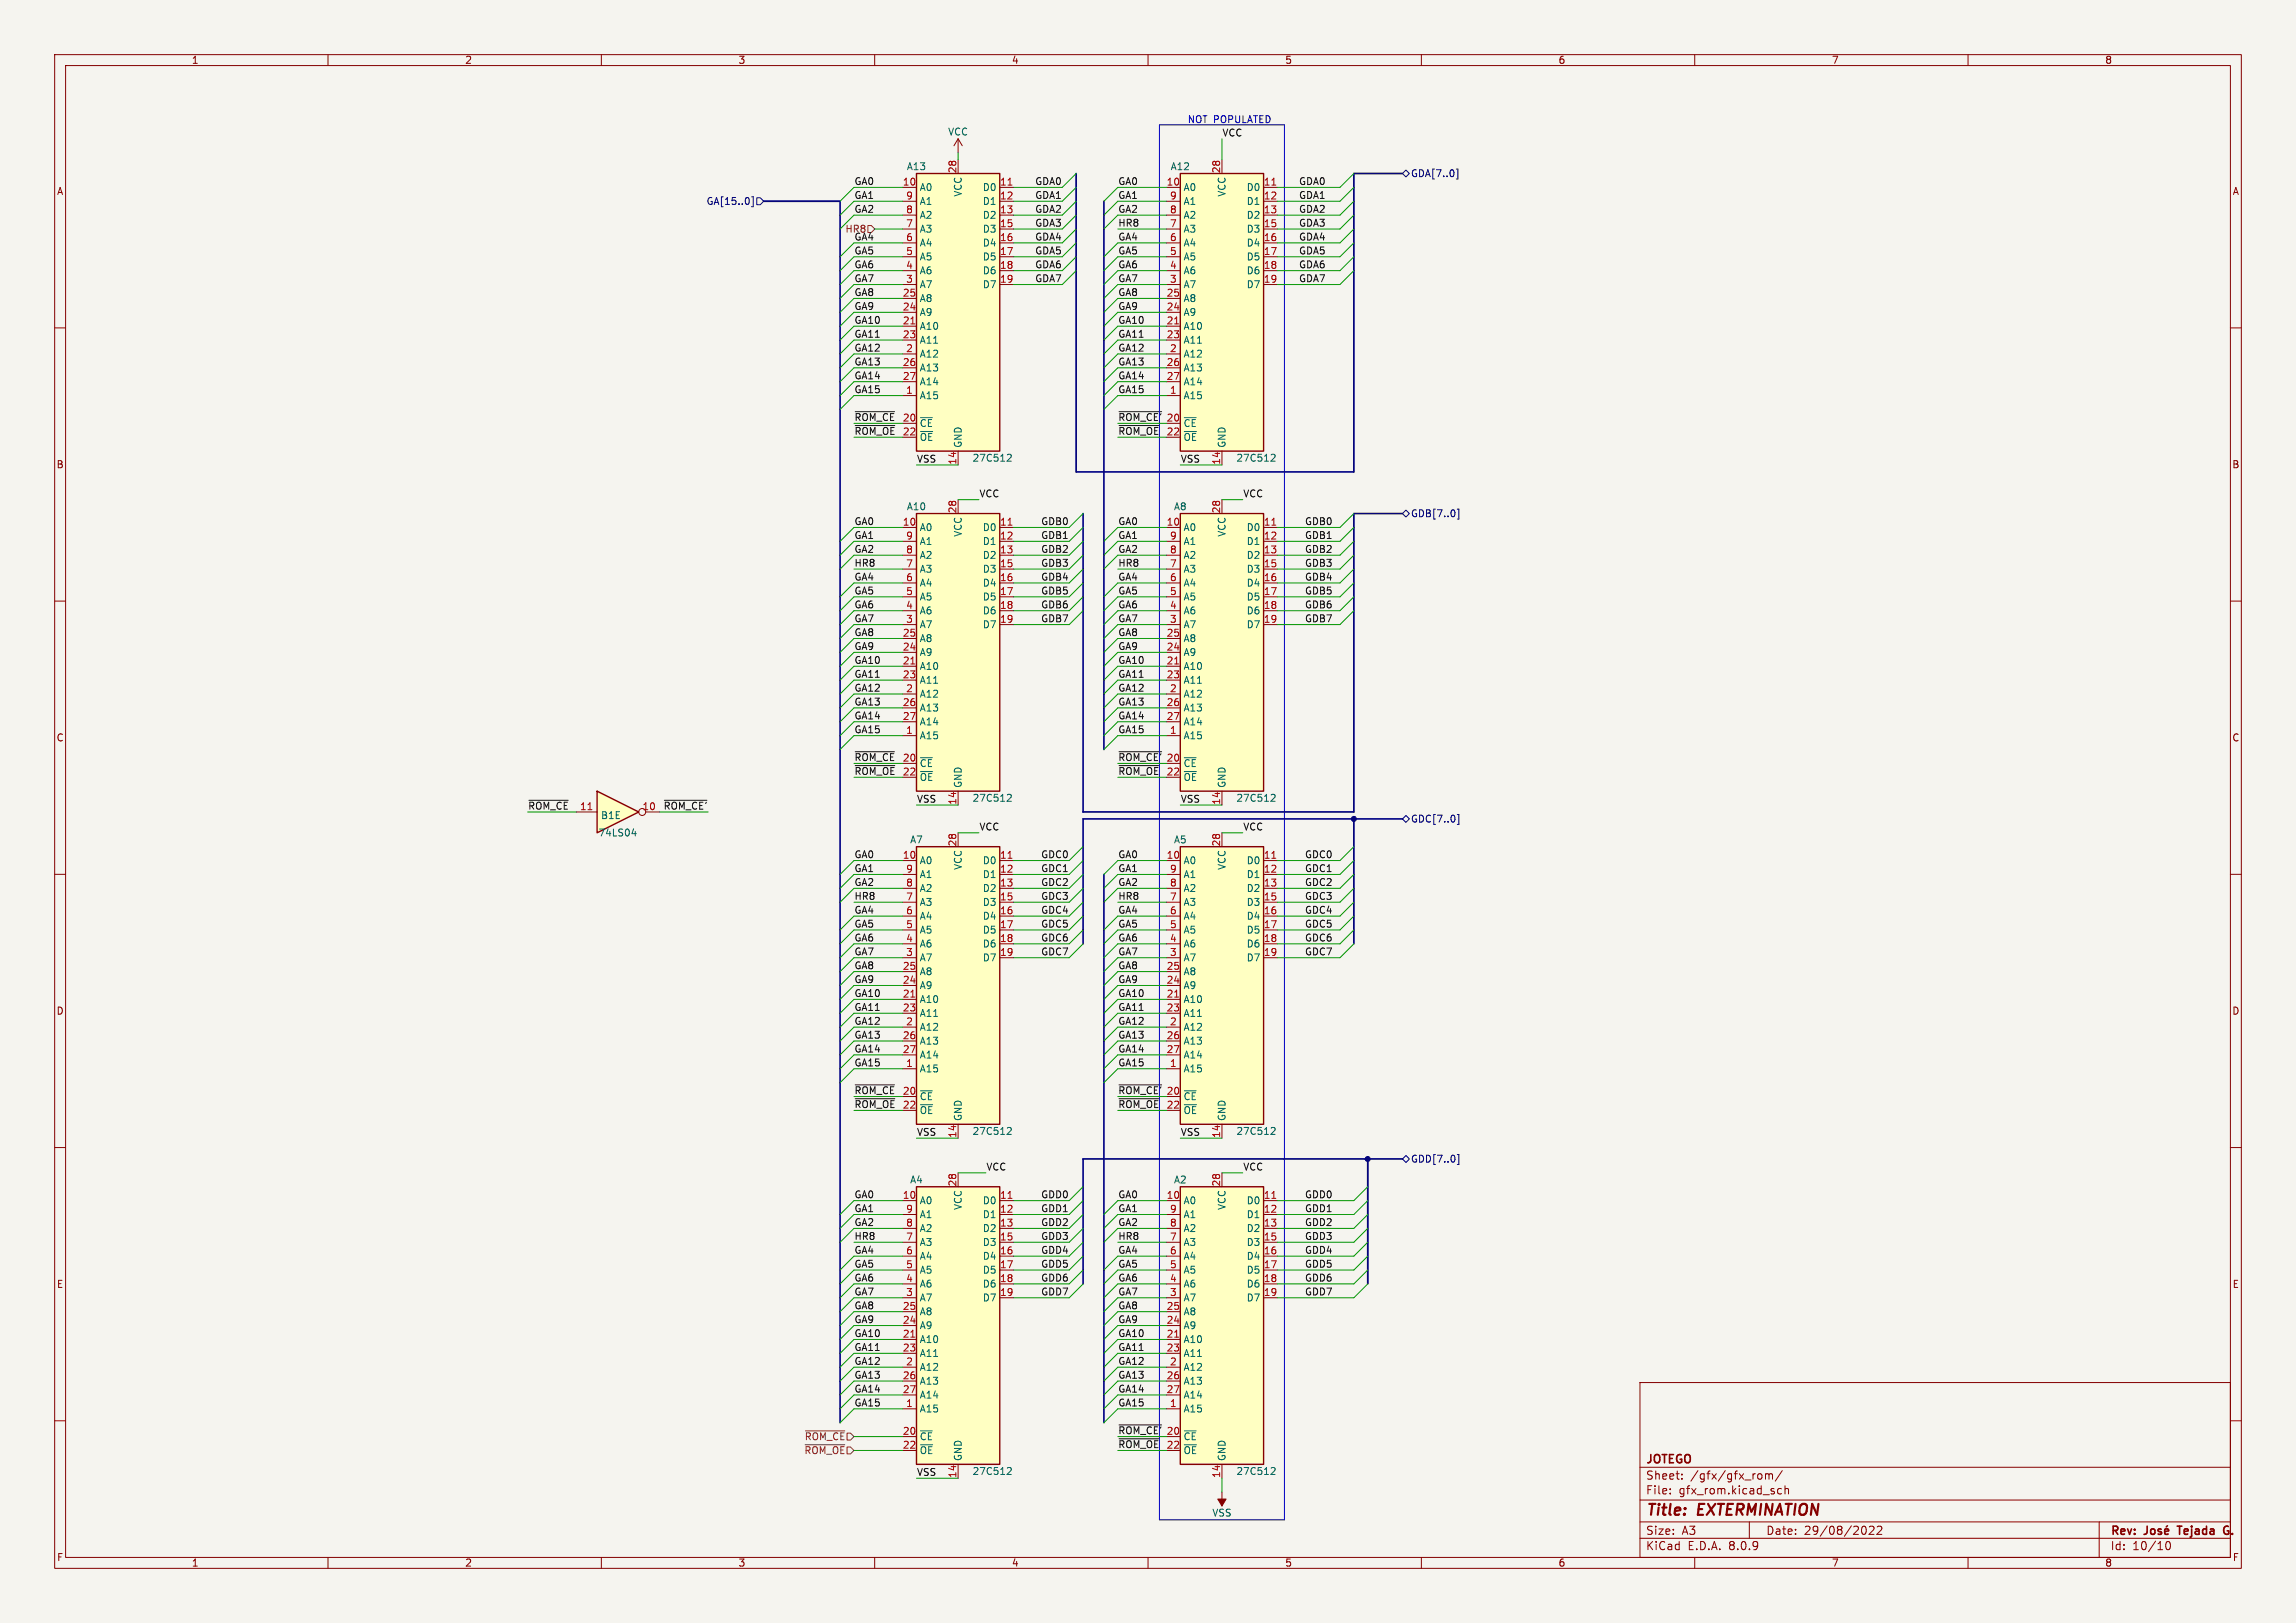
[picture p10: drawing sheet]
<svg xmlns="http://www.w3.org/2000/svg" width="420mm" height="297mm" viewBox="0 0 420 297" stroke-linecap="round" stroke-linejoin="round" font-family="sans-serif">
<defs><g id="words">
<g font-size="2.8" fill="#840000">
<text x="301" y="277.9">Title:</text>
<text x="310.6" y="277.9">EXTERMINATION</text>
</g>
<g font-size="2.1" fill="#840000">
<text x="301" y="268.2">JOTEGO</text>
<text x="301" y="273.7">File:</text>
<text x="301" y="271">Sheet:</text>
<text x="307.1" y="273.7">gfx_rom.kicad_sch</text>
<text x="309.2" y="271">/gfx/gfx_rom/</text>
<text x="301" y="281.1">Size:</text>
<text x="307.6" y="281.1">A3</text>
<text x="323" y="281.1">Date:</text>
<text x="330" y="281.1">29/08/2022</text>
<text x="386" y="281.3">Rev:</text>
<text x="399.1" y="281.3">Tejada</text>
<text x="408.1" y="281.3">G.</text>
<text x="301" y="283.9">KiCad</text>
<text x="308.7" y="283.9">E.D.A.</text>
<text x="316.3" y="283.9">8.0.9</text>
<text x="386" y="283.9">Id:</text>
<text x="390.1" y="283.9">10/10</text>
</g>
<g font-size="1.8" fill="#840000">
<text x="35" y="11.9">1</text>
<text x="85" y="11.9">2</text>
<text x="135" y="11.9">3</text>
<text x="185" y="11.9">4</text>
<text x="235" y="11.9">5</text>
<text x="285" y="11.9">6</text>
<text x="335" y="11.9">7</text>
<text x="385" y="11.9">8</text>
<text x="10.3" y="35.9">A</text>
<text x="408.3" y="35.9">A</text>
<text x="10.3" y="85.9">B</text>
<text x="408.2" y="85.9">B</text>
<text x="10.3" y="135.9">C</text>
<text x="408.2" y="135.9">C</text>
<text x="10.3" y="185.9">D</text>
<text x="408.2" y="185.9">D</text>
<text x="10.3" y="235.9">E</text>
<text x="408.3" y="235.9">E</text>
<text x="10.3" y="285.9">F</text>
<text x="35" y="286.9">1</text>
<text x="85" y="286.9">2</text>
<text x="135" y="286.9">3</text>
<text x="185" y="286.9">4</text>
<text x="235" y="286.9">5</text>
<text x="285" y="286.9">6</text>
<text x="335" y="286.9">7</text>
<text x="385" y="286.9">8</text>
<text x="408.3" y="285.9">F</text>
</g>
<text font-size="1.8" fill="#0000c2" x="217.2" y="22.6">NOT POPULATED</text>
<g font-size="1.8" fill="#006464">
<text x="173.3" y="25">VCC</text>
<text x="165.8" y="31.3">A13</text>
<text x="168.1" y="35.2">A0</text>
<text x="179.7" y="35.2">D0</text>
<text x="214" y="31.3">A12</text>
<text x="216.4" y="35.2">A0</text>
<text x="227.9" y="35.2">D0</text>
<text x="168.1" y="40.2">A2</text>
<text x="168.1" y="37.7">A1</text>
<text x="176.1" y="36.1" transform="rotate(-90 176.1 36.1)">VCC</text>
<text x="179.7" y="37.7">D1</text>
<text x="179.7" y="40.2">D2</text>
<text x="216.4" y="40.2">A2</text>
<text x="216.4" y="37.7">A1</text>
<text x="224.4" y="36.1" transform="rotate(-90 224.4 36.1)">VCC</text>
<text x="227.9" y="37.7">D1</text>
<text x="227.9" y="40.2">D2</text>
<text x="168.1" y="47.9">A5</text>
<text x="168.1" y="45.3">A4</text>
<text x="168.1" y="42.8">A3</text>
<text x="179.7" y="42.8">D3</text>
<text x="179.7" y="45.3">D4</text>
<text x="179.7" y="47.9">D5</text>
<text x="216.4" y="47.9">A5</text>
<text x="216.4" y="45.3">A4</text>
<text x="216.4" y="42.8">A3</text>
<text x="227.9" y="42.8">D3</text>
<text x="227.9" y="45.3">D4</text>
<text x="227.9" y="47.9">D5</text>
<text x="168.1" y="52.9">A7</text>
<text x="168.1" y="50.4">A6</text>
<text x="179.7" y="50.4">D6</text>
<text x="179.7" y="52.9">D7</text>
<text x="216.4" y="52.9">A7</text>
<text x="216.4" y="50.4">A6</text>
<text x="227.9" y="50.4">D6</text>
<text x="227.9" y="52.9">D7</text>
<text x="168.1" y="58">A9</text>
<text x="168.1" y="55.5">A8</text>
<text x="216.4" y="58">A9</text>
<text x="216.4" y="55.5">A8</text>
<text x="168.1" y="65.6">A12</text>
<text x="168.1" y="60.6">A10</text>
<text x="168.1" y="63.1">A11</text>
<text x="216.4" y="65.6">A12</text>
<text x="216.4" y="60.6">A10</text>
<text x="216.4" y="63.1">A11</text>
<text x="168.1" y="68.2">A13</text>
<text x="168.1" y="70.7">A14</text>
<text x="216.4" y="68.2">A13</text>
<text x="216.4" y="70.7">A14</text>
<text x="168.1" y="73.3">A15</text>
<text x="216.4" y="73.3">A15</text>
<text x="168.1" y="78.3">~{CE}</text>
<text x="168.1" y="80.9">~{OE}</text>
<text x="176.1" y="82" transform="rotate(-90 176.1 82)">GND</text>
<text x="216.4" y="78.3">~{CE}</text>
<text x="216.4" y="80.9">~{OE}</text>
<text x="224.4" y="82" transform="rotate(-90 224.4 82)">GND</text>
<text x="177.8" y="84.7">27C512</text>
<text x="226.1" y="84.7">27C512</text>
<text x="165.8" y="93.6">A10</text>
<text x="214.6" y="93.6">A8</text>
<text x="168.1" y="97.4">A0</text>
<text x="168.1" y="99.9">A1</text>
<text x="176.1" y="98.3" transform="rotate(-90 176.1 98.3)">VCC</text>
<text x="179.7" y="97.4">D0</text>
<text x="179.7" y="99.9">D1</text>
<text x="216.4" y="97.4">A0</text>
<text x="216.4" y="99.9">A1</text>
<text x="224.4" y="98.3" transform="rotate(-90 224.4 98.3)">VCC</text>
<text x="227.9" y="97.4">D0</text>
<text x="227.9" y="99.9">D1</text>
<text x="168.1" y="107.5">A4</text>
<text x="168.1" y="105">A3</text>
<text x="168.1" y="102.5">A2</text>
<text x="179.7" y="102.5">D2</text>
<text x="179.7" y="105">D3</text>
<text x="179.7" y="107.5">D4</text>
<text x="216.4" y="107.5">A4</text>
<text x="216.4" y="105">A3</text>
<text x="216.4" y="102.5">A2</text>
<text x="227.9" y="102.5">D2</text>
<text x="227.9" y="105">D3</text>
<text x="227.9" y="107.5">D4</text>
<text x="168.1" y="112.6">A6</text>
<text x="168.1" y="110.1">A5</text>
<text x="179.7" y="110.1">D5</text>
<text x="179.7" y="112.6">D6</text>
<text x="216.4" y="112.6">A6</text>
<text x="216.4" y="110.1">A5</text>
<text x="227.9" y="110.1">D5</text>
<text x="227.9" y="112.6">D6</text>
<text x="168.1" y="117.7">A8</text>
<text x="168.1" y="115.2">A7</text>
<text x="179.7" y="115.2">D7</text>
<text x="216.4" y="117.7">A8</text>
<text x="216.4" y="115.2">A7</text>
<text x="227.9" y="115.2">D7</text>
<text x="168.1" y="122.8">A10</text>
<text x="168.1" y="125.3">A11</text>
<text x="168.1" y="120.2">A9</text>
<text x="216.4" y="122.8">A10</text>
<text x="216.4" y="125.3">A11</text>
<text x="216.4" y="120.2">A9</text>
<text x="168.1" y="127.9">A12</text>
<text x="168.1" y="130.4">A13</text>
<text x="216.4" y="127.9">A12</text>
<text x="216.4" y="130.4">A13</text>
<text x="168.1" y="135.5">A15</text>
<text x="168.1" y="132.9">A14</text>
<text x="216.4" y="135.5">A15</text>
<text x="216.4" y="132.9">A14</text>
<text x="168.1" y="140.6">~{CE}</text>
<text x="168.1" y="143.1">~{OE}</text>
<text x="216.4" y="140.6">~{CE}</text>
<text x="216.4" y="143.1">~{OE}</text>
<text x="176.1" y="144.3" transform="rotate(-90 176.1 144.3)">GND</text>
<text x="177.8" y="146.9">27C512</text>
<text x="224.4" y="144.3" transform="rotate(-90 224.4 144.3)">GND</text>
<text x="226.1" y="146.9">27C512</text>
<text x="109.4" y="153.3">74LS04</text>
<text x="109.8" y="150.1">B1E</text>
<text x="166.4" y="154.5">A7</text>
<text x="214.6" y="154.5">A5</text>
<text x="168.1" y="158.3">A0</text>
<text x="168.1" y="160.9">A1</text>
<text x="176.1" y="159.3" transform="rotate(-90 176.1 159.3)">VCC</text>
<text x="179.7" y="158.3">D0</text>
<text x="179.7" y="160.9">D1</text>
<text x="216.4" y="158.3">A0</text>
<text x="216.4" y="160.9">A1</text>
<text x="224.4" y="159.3" transform="rotate(-90 224.4 159.3)">VCC</text>
<text x="227.9" y="158.3">D0</text>
<text x="227.9" y="160.9">D1</text>
<text x="168.1" y="166">A3</text>
<text x="168.1" y="163.4">A2</text>
<text x="179.7" y="163.4">D2</text>
<text x="179.7" y="166">D3</text>
<text x="216.4" y="166">A3</text>
<text x="216.4" y="163.4">A2</text>
<text x="227.9" y="163.4">D2</text>
<text x="227.9" y="166">D3</text>
<text x="168.1" y="173.6">A6</text>
<text x="168.1" y="171">A5</text>
<text x="168.1" y="168.5">A4</text>
<text x="179.7" y="168.5">D4</text>
<text x="179.7" y="171">D5</text>
<text x="179.7" y="173.6">D6</text>
<text x="216.4" y="173.6">A6</text>
<text x="216.4" y="171">A5</text>
<text x="216.4" y="168.5">A4</text>
<text x="227.9" y="168.5">D4</text>
<text x="227.9" y="171">D5</text>
<text x="227.9" y="173.6">D6</text>
<text x="168.1" y="178.7">A8</text>
<text x="168.1" y="176.1">A7</text>
<text x="179.7" y="176.1">D7</text>
<text x="216.4" y="178.7">A8</text>
<text x="216.4" y="176.1">A7</text>
<text x="227.9" y="176.1">D7</text>
<text x="168.1" y="183.7">A10</text>
<text x="168.1" y="181.2">A9</text>
<text x="216.4" y="183.7">A10</text>
<text x="216.4" y="181.2">A9</text>
<text x="168.1" y="188.8">A12</text>
<text x="168.1" y="186.3">A11</text>
<text x="168.1" y="191.4">A13</text>
<text x="216.4" y="188.8">A12</text>
<text x="216.4" y="186.3">A11</text>
<text x="216.4" y="191.4">A13</text>
<text x="168.1" y="196.4">A15</text>
<text x="168.1" y="193.9">A14</text>
<text x="216.4" y="196.4">A15</text>
<text x="216.4" y="193.9">A14</text>
<text x="168.1" y="201.5">~{CE}</text>
<text x="216.4" y="201.5">~{CE}</text>
<text x="168.1" y="204.1">~{OE}</text>
<text x="176.1" y="205.2" transform="rotate(-90 176.1 205.2)">GND</text>
<text x="177.8" y="207.9">27C512</text>
<text x="216.4" y="204.1">~{OE}</text>
<text x="224.4" y="205.2" transform="rotate(-90 224.4 205.2)">GND</text>
<text x="226.1" y="207.9">27C512</text>
<text x="166.4" y="216.8">A4</text>
<text x="168.1" y="220.6">A0</text>
<text x="176.1" y="221.5" transform="rotate(-90 176.1 221.5)">VCC</text>
<text x="179.7" y="220.6">D0</text>
<text x="214.6" y="216.8">A2</text>
<text x="216.4" y="220.6">A0</text>
<text x="224.4" y="221.5" transform="rotate(-90 224.4 221.5)">VCC</text>
<text x="227.9" y="220.6">D0</text>
<text x="168.1" y="225.7">A2</text>
<text x="168.1" y="223.1">A1</text>
<text x="179.7" y="223.1">D1</text>
<text x="179.7" y="225.7">D2</text>
<text x="216.4" y="225.7">A2</text>
<text x="216.4" y="223.1">A1</text>
<text x="227.9" y="223.1">D1</text>
<text x="227.9" y="225.7">D2</text>
<text x="168.1" y="233.3">A5</text>
<text x="168.1" y="230.7">A4</text>
<text x="168.1" y="228.2">A3</text>
<text x="179.7" y="228.2">D3</text>
<text x="179.7" y="230.7">D4</text>
<text x="179.7" y="233.3">D5</text>
<text x="216.4" y="233.3">A5</text>
<text x="216.4" y="230.7">A4</text>
<text x="216.4" y="228.2">A3</text>
<text x="227.9" y="228.2">D3</text>
<text x="227.9" y="230.7">D4</text>
<text x="227.9" y="233.3">D5</text>
<text x="168.1" y="238.4">A7</text>
<text x="168.1" y="235.8">A6</text>
<text x="179.7" y="235.8">D6</text>
<text x="179.7" y="238.4">D7</text>
<text x="216.4" y="238.4">A7</text>
<text x="216.4" y="235.8">A6</text>
<text x="227.9" y="235.8">D6</text>
<text x="227.9" y="238.4">D7</text>
<text x="168.1" y="246">A10</text>
<text x="168.1" y="243.4">A9</text>
<text x="168.1" y="240.9">A8</text>
<text x="216.4" y="246">A10</text>
<text x="216.4" y="243.4">A9</text>
<text x="216.4" y="240.9">A8</text>
<text x="168.1" y="251.1">A12</text>
<text x="168.1" y="248.5">A11</text>
<text x="216.4" y="251.1">A12</text>
<text x="216.4" y="248.5">A11</text>
<text x="168.1" y="253.6">A13</text>
<text x="168.1" y="256.1">A14</text>
<text x="216.4" y="253.6">A13</text>
<text x="216.4" y="256.1">A14</text>
<text x="168.1" y="258.7">A15</text>
<text x="168.1" y="263.8">~{CE}</text>
<text x="216.4" y="258.7">A15</text>
<text x="216.4" y="263.8">~{CE}</text>
<text x="168.1" y="266.3">~{OE}</text>
<text x="176.1" y="267.5" transform="rotate(-90 176.1 267.5)">GND</text>
<text x="216.4" y="266.3">~{OE}</text>
<text x="224.4" y="267.5" transform="rotate(-90 224.4 267.5)">GND</text>
<text x="177.8" y="270.1">27C512</text>
<text x="226.1" y="270.1">27C512</text>
<text x="221.7" y="277.7">VSS</text>
</g>
<g font-size="1.8" fill="#0f0f0f">
<text x="223.5" y="25.1">VCC</text>
<text x="156.2" y="33.9">GA0</text>
<text x="189.3" y="33.9">GDA0</text>
<text x="204.5" y="33.9">GA0</text>
<text x="237.5" y="33.9">GDA0</text>
<text x="156.2" y="36.5">GA1</text>
<text x="156.2" y="39">GA2</text>
<text x="189.3" y="36.5">GDA1</text>
<text x="189.3" y="39">GDA2</text>
<text x="189.3" y="41.6">GDA3</text>
<text x="204.5" y="41.6">HR8</text>
<text x="204.5" y="36.5">GA1</text>
<text x="204.5" y="39">GA2</text>
<text x="237.5" y="36.5">GDA1</text>
<text x="237.5" y="41.6">GDA3</text>
<text x="237.5" y="39">GDA2</text>
<text x="154.5" y="42.8">HR8</text>
<text x="156.2" y="44.1">GA4</text>
<text x="156.2" y="46.6">GA5</text>
<text x="189.3" y="46.6">GDA5</text>
<text x="189.3" y="44.1">GDA4</text>
<text x="204.5" y="44.1">GA4</text>
<text x="204.5" y="46.6">GA5</text>
<text x="237.5" y="46.6">GDA5</text>
<text x="237.5" y="44.1">GDA4</text>
<text x="156.2" y="49.2">GA6</text>
<text x="156.2" y="51.7">GA7</text>
<text x="189.3" y="51.7">GDA7</text>
<text x="189.3" y="49.2">GDA6</text>
<text x="204.5" y="49.2">GA6</text>
<text x="204.5" y="51.7">GA7</text>
<text x="237.5" y="51.7">GDA7</text>
<text x="237.5" y="49.2">GDA6</text>
<text x="156.2" y="56.8">GA9</text>
<text x="156.2" y="54.3">GA8</text>
<text x="156.2" y="59.3">GA10</text>
<text x="204.5" y="54.3">GA8</text>
<text x="204.5" y="59.3">GA10</text>
<text x="204.5" y="56.8">GA9</text>
<text x="156.2" y="61.9">GA11</text>
<text x="156.2" y="64.4">GA12</text>
<text x="204.5" y="64.4">GA12</text>
<text x="204.5" y="61.9">GA11</text>
<text x="156.2" y="67">GA13</text>
<text x="156.2" y="69.5">GA14</text>
<text x="204.5" y="67">GA13</text>
<text x="204.5" y="69.5">GA14</text>
<text x="156.2" y="77.1">~{ROM_CE}</text>
<text x="156.2" y="72">GA15</text>
<text x="204.5" y="77.1">~{ROM_CE'}</text>
<text x="204.5" y="72">GA15</text>
<text x="156.2" y="79.7">~{ROM_OE}</text>
<text x="204.5" y="79.7">~{ROM_OE}</text>
<text x="167.6" y="84.7">VSS</text>
<text x="215.9" y="84.7">VSS</text>
<text x="179.1" y="91.1">VCC</text>
<text x="227.3" y="91.1">VCC</text>
<text x="156.2" y="101.3">GA2</text>
<text x="156.2" y="98.7">GA1</text>
<text x="156.2" y="96.2">GA0</text>
<text x="190.4" y="98.7">GDB1</text>
<text x="190.4" y="96.2">GDB0</text>
<text x="190.4" y="101.3">GDB2</text>
<text x="204.5" y="96.2">GA0</text>
<text x="204.5" y="101.3">GA2</text>
<text x="204.5" y="98.7">GA1</text>
<text x="238.6" y="96.2">GDB0</text>
<text x="238.6" y="98.7">GDB1</text>
<text x="238.6" y="101.3">GDB2</text>
<text x="156.2" y="106.3">GA4</text>
<text x="156.2" y="103.8">HR8</text>
<text x="190.4" y="103.8">GDB3</text>
<text x="190.4" y="106.3">GDB4</text>
<text x="204.5" y="106.3">GA4</text>
<text x="204.5" y="103.8">HR8</text>
<text x="238.6" y="106.3">GDB4</text>
<text x="238.6" y="103.8">GDB3</text>
<text x="156.2" y="114">GA7</text>
<text x="156.2" y="111.4">GA6</text>
<text x="156.2" y="108.9">GA5</text>
<text x="190.4" y="111.4">GDB6</text>
<text x="190.4" y="114">GDB7</text>
<text x="190.4" y="108.9">GDB5</text>
<text x="204.5" y="114">GA7</text>
<text x="204.5" y="111.4">GA6</text>
<text x="204.5" y="108.9">GA5</text>
<text x="238.6" y="114">GDB7</text>
<text x="238.6" y="111.4">GDB6</text>
<text x="238.6" y="108.9">GDB5</text>
<text x="156.2" y="116.5">GA8</text>
<text x="156.2" y="119">GA9</text>
<text x="204.5" y="116.5">GA8</text>
<text x="204.5" y="119">GA9</text>
<text x="156.2" y="121.6">GA10</text>
<text x="156.2" y="124.1">GA11</text>
<text x="204.5" y="121.6">GA10</text>
<text x="204.5" y="124.1">GA11</text>
<text x="156.2" y="129.2">GA13</text>
<text x="156.2" y="126.7">GA12</text>
<text x="156.2" y="131.7">GA14</text>
<text x="204.5" y="126.7">GA12</text>
<text x="204.5" y="129.2">GA13</text>
<text x="204.5" y="131.7">GA14</text>
<text x="156.2" y="134.3">GA15</text>
<text x="204.5" y="134.3">GA15</text>
<text x="156.2" y="141.9">~{ROM_OE}</text>
<text x="156.2" y="139.4">~{ROM_CE}</text>
<text x="204.5" y="141.9">~{ROM_OE}</text>
<text x="204.5" y="139.4">~{ROM_CE'}</text>
<text x="96.5" y="148.2">~{ROM_CE}11</text>
<text x="121.3" y="148.2">~{ROM_CE'}</text>
<text x="167.6" y="147">VSS</text>
<text x="215.9" y="147">VSS</text>
<text x="179.1" y="152.1">VCC</text>
<text x="227.3" y="152.1">VCC</text>
<text x="156.2" y="157.1">GA0</text>
<text x="156.2" y="159.7">GA1</text>
<text x="190.4" y="159.7">GDC1</text>
<text x="190.4" y="157.1">GDC0</text>
<text x="204.5" y="159.7">GA1</text>
<text x="204.5" y="157.1">GA0</text>
<text x="238.6" y="159.7">GDC1</text>
<text x="238.6" y="157.1">GDC0</text>
<text x="156.2" y="162.2">GA2</text>
<text x="156.2" y="164.8">HR8</text>
<text x="156.2" y="167.3">GA4</text>
<text x="190.4" y="162.2">GDC2</text>
<text x="190.4" y="164.8">GDC3</text>
<text x="190.4" y="167.3">GDC4</text>
<text x="204.5" y="162.2">GA2</text>
<text x="204.5" y="167.3">GA4</text>
<text x="204.5" y="164.8">HR8</text>
<text x="238.6" y="162.2">GDC2</text>
<text x="238.6" y="164.8">GDC3</text>
<text x="238.6" y="167.3">GDC4</text>
<text x="156.2" y="172.4">GA6</text>
<text x="156.2" y="169.8">GA5</text>
<text x="190.4" y="169.8">GDC5</text>
<text x="190.4" y="172.4">GDC6</text>
<text x="204.5" y="172.4">GA6</text>
<text x="204.5" y="169.8">GA5</text>
<text x="238.6" y="172.4">GDC6</text>
<text x="238.6" y="169.8">GDC5</text>
<text x="156.2" y="180">GA9</text>
<text x="156.2" y="174.9">GA7</text>
<text x="156.2" y="177.5">GA8</text>
<text x="190.4" y="174.9">GDC7</text>
<text x="204.5" y="177.5">GA8</text>
<text x="204.5" y="180">GA9</text>
<text x="204.5" y="174.9">GA7</text>
<text x="238.6" y="174.9">GDC7</text>
<text x="156.2" y="182.5">GA10</text>
<text x="156.2" y="185.1">GA11</text>
<text x="204.5" y="185.1">GA11</text>
<text x="204.5" y="182.5">GA10</text>
<text x="156.2" y="187.6">GA12</text>
<text x="156.2" y="190.2">GA13</text>
<text x="204.5" y="187.6">GA12</text>
<text x="204.5" y="190.2">GA13</text>
<text x="156.2" y="195.2">GA15</text>
<text x="156.2" y="192.7">GA14</text>
<text x="204.5" y="195.2">GA15</text>
<text x="204.5" y="192.7">GA14</text>
<text x="156.2" y="202.9">~{ROM_OE}</text>
<text x="156.2" y="200.3">~{ROM_CE}</text>
<text x="204.5" y="202.9">~{ROM_OE}</text>
<text x="204.5" y="200.3">~{ROM_CE'}</text>
<text x="167.6" y="207.9">VSS</text>
<text x="215.9" y="207.9">VSS</text>
<text x="180.3" y="214.3">VCC</text>
<text x="227.3" y="214.3">VCC</text>
<text x="156.2" y="221.9">GA1</text>
<text x="156.2" y="219.4">GA0</text>
<text x="190.4" y="221.9">GDD1</text>
<text x="190.4" y="219.4">GDD0</text>
<text x="204.5" y="219.4">GA0</text>
<text x="204.5" y="221.9">GA1</text>
<text x="238.6" y="219.4">GDD0</text>
<text x="238.6" y="221.9">GDD1</text>
<text x="156.2" y="227">HR8</text>
<text x="156.2" y="224.4">GA2</text>
<text x="190.4" y="227">GDD3</text>
<text x="190.4" y="224.4">GDD2</text>
<text x="204.5" y="227">HR8</text>
<text x="204.5" y="224.4">GA2</text>
<text x="238.6" y="224.4">GDD2</text>
<text x="238.6" y="227">GDD3</text>
<text x="156.2" y="229.5">GA4</text>
<text x="156.2" y="232.1">GA5</text>
<text x="190.4" y="232.1">GDD5</text>
<text x="190.4" y="229.5">GDD4</text>
<text x="204.5" y="232.1">GA5</text>
<text x="204.5" y="229.5">GA4</text>
<text x="238.6" y="232.1">GDD5</text>
<text x="238.6" y="229.5">GDD4</text>
<text x="156.2" y="234.6">GA6</text>
<text x="156.2" y="237.1">GA7</text>
<text x="156.2" y="239.7">GA8</text>
<text x="190.4" y="234.6">GDD6</text>
<text x="190.4" y="237.1">GDD7</text>
<text x="204.5" y="237.1">GA7</text>
<text x="204.5" y="239.7">GA8</text>
<text x="204.5" y="234.6">GA6</text>
<text x="238.6" y="237.1">GDD7</text>
<text x="238.6" y="234.6">GDD6</text>
<text x="156.2" y="244.8">GA10</text>
<text x="156.2" y="242.2">GA9</text>
<text x="204.5" y="244.8">GA10</text>
<text x="204.5" y="242.2">GA9</text>
<text x="156.2" y="249.8">GA12</text>
<text x="156.2" y="247.3">GA11</text>
<text x="204.5" y="247.3">GA11</text>
<text x="204.5" y="249.8">GA12</text>
<text x="156.2" y="257.5">GA15</text>
<text x="156.2" y="254.9">GA14</text>
<text x="156.2" y="252.4">GA13</text>
<text x="204.5" y="252.4">GA13</text>
<text x="204.5" y="257.5">GA15</text>
<text x="204.5" y="254.9">GA14</text>
<text x="204.5" y="262.5">~{ROM_CE'}</text>
<text x="204.5" y="265.1">~{ROM_OE}</text>
<text x="167.6" y="270.2">VSS</text>
</g>
<g font-size="1.8" fill="#a90000">
<text x="165.1" y="34">10</text>
<text x="175" y="31.8" transform="rotate(-90 175 31.8)">28</text>
<text x="182.8" y="34">11</text>
<text x="213.3" y="34">10</text>
<text x="223.3" y="31.8" transform="rotate(-90 223.3 31.8)">28</text>
<text x="231.1" y="34">11</text>
<text x="165.7" y="41.7">7</text>
<text x="165.7" y="39.1">8</text>
<text x="165.7" y="36.6">9</text>
<text x="182.8" y="36.6">12</text>
<text x="182.8" y="39.1">13</text>
<text x="182.8" y="41.7">15</text>
<text x="213.9" y="41.7">7</text>
<text x="213.9" y="39.1">8</text>
<text x="213.9" y="36.6">9</text>
<text x="231.1" y="36.6">12</text>
<text x="231.1" y="39.1">13</text>
<text x="231.1" y="41.7">15</text>
<text x="165.7" y="46.7">5</text>
<text x="165.7" y="44.2">6</text>
<text x="182.8" y="44.2">16</text>
<text x="182.8" y="46.7">17</text>
<text x="213.9" y="46.7">5</text>
<text x="213.9" y="44.2">6</text>
<text x="231.1" y="44.2">16</text>
<text x="231.1" y="46.7">17</text>
<text x="165.7" y="51.8">3</text>
<text x="165.7" y="49.3">4</text>
<text x="182.8" y="49.3">18</text>
<text x="182.8" y="51.8">19</text>
<text x="213.9" y="51.8">3</text>
<text x="213.9" y="49.3">4</text>
<text x="231.1" y="49.3">18</text>
<text x="231.1" y="51.8">19</text>
<text x="165.1" y="59.4">21</text>
<text x="165.1" y="56.9">24</text>
<text x="165.1" y="54.4">25</text>
<text x="213.3" y="59.4">21</text>
<text x="213.3" y="56.9">24</text>
<text x="213.3" y="54.4">25</text>
<text x="165.1" y="62">23</text>
<text x="165.7" y="64.5">2</text>
<text x="213.3" y="62">23</text>
<text x="213.9" y="64.5">2</text>
<text x="165.1" y="67.1">26</text>
<text x="165.1" y="69.6">27</text>
<text x="213.3" y="67.1">26</text>
<text x="213.3" y="69.6">27</text>
<text x="165.1" y="77.2">20</text>
<text x="165.7" y="72.1">1</text>
<text x="213.3" y="77.2">20</text>
<text x="213.9" y="72.1">1</text>
<text x="165.1" y="79.8">22</text>
<text x="213.3" y="79.8">22</text>
<text x="175" y="85.1" transform="rotate(-90 175 85.1)">14</text>
<text x="223.3" y="85.1" transform="rotate(-90 223.3 85.1)">14</text>
<text x="175" y="94" transform="rotate(-90 175 94)">28</text>
<text x="223.3" y="94" transform="rotate(-90 223.3 94)">28</text>
<text x="165.1" y="96.3">10</text>
<text x="165.7" y="101.3">8</text>
<text x="165.7" y="98.8">9</text>
<text x="182.8" y="96.3">11</text>
<text x="182.8" y="98.8">12</text>
<text x="182.8" y="101.3">13</text>
<text x="213.3" y="96.3">10</text>
<text x="213.9" y="101.3">8</text>
<text x="213.9" y="98.8">9</text>
<text x="231.1" y="96.3">11</text>
<text x="231.1" y="98.8">12</text>
<text x="231.1" y="101.3">13</text>
<text x="165.7" y="106.4">6</text>
<text x="165.7" y="103.9">7</text>
<text x="182.8" y="103.9">15</text>
<text x="182.8" y="106.4">16</text>
<text x="213.9" y="106.4">6</text>
<text x="213.9" y="103.9">7</text>
<text x="231.1" y="103.9">15</text>
<text x="231.1" y="106.4">16</text>
<text x="165.7" y="111.5">4</text>
<text x="165.7" y="109">5</text>
<text x="182.8" y="109">17</text>
<text x="182.8" y="111.5">18</text>
<text x="213.9" y="111.5">4</text>
<text x="213.9" y="109">5</text>
<text x="231.1" y="109">17</text>
<text x="231.1" y="111.5">18</text>
<text x="165.1" y="119.1">24</text>
<text x="165.1" y="116.6">25</text>
<text x="165.7" y="114">3</text>
<text x="182.8" y="114">19</text>
<text x="213.3" y="119.1">24</text>
<text x="213.3" y="116.6">25</text>
<text x="213.9" y="114">3</text>
<text x="231.1" y="114">19</text>
<text x="165.1" y="121.7">21</text>
<text x="165.1" y="124.2">23</text>
<text x="213.3" y="121.7">21</text>
<text x="213.3" y="124.2">23</text>
<text x="165.1" y="129.3">26</text>
<text x="165.1" y="131.8">27</text>
<text x="165.7" y="126.7">2</text>
<text x="213.3" y="129.3">26</text>
<text x="213.3" y="131.8">27</text>
<text x="213.9" y="126.7">2</text>
<text x="165.7" y="134.4">1</text>
<text x="213.9" y="134.4">1</text>
<text x="165.1" y="139.4">20</text>
<text x="165.1" y="142">22</text>
<text x="213.3" y="139.4">20</text>
<text x="213.3" y="142">22</text>
<text x="117.4" y="148.3">10</text>
<text x="175" y="147.4" transform="rotate(-90 175 147.4)">14</text>
<text x="223.3" y="147.4" transform="rotate(-90 223.3 147.4)">14</text>
<text x="175" y="155" transform="rotate(-90 175 155)">28</text>
<text x="223.3" y="155" transform="rotate(-90 223.3 155)">28</text>
<text x="165.1" y="157.2">10</text>
<text x="165.7" y="159.8">9</text>
<text x="182.8" y="157.2">11</text>
<text x="182.8" y="159.8">12</text>
<text x="213.3" y="157.2">10</text>
<text x="213.9" y="159.8">9</text>
<text x="231.1" y="157.2">11</text>
<text x="231.1" y="159.8">12</text>
<text x="165.7" y="167.4">6</text>
<text x="165.7" y="164.8">7</text>
<text x="165.7" y="162.3">8</text>
<text x="182.8" y="162.3">13</text>
<text x="182.8" y="164.8">15</text>
<text x="182.8" y="167.4">16</text>
<text x="213.9" y="167.4">6</text>
<text x="213.9" y="164.8">7</text>
<text x="213.9" y="162.3">8</text>
<text x="231.1" y="162.3">13</text>
<text x="231.1" y="164.8">15</text>
<text x="231.1" y="167.4">16</text>
<text x="165.7" y="172.5">4</text>
<text x="165.7" y="169.9">5</text>
<text x="182.8" y="169.9">17</text>
<text x="182.8" y="172.5">18</text>
<text x="213.9" y="172.5">4</text>
<text x="213.9" y="169.9">5</text>
<text x="231.1" y="169.9">17</text>
<text x="231.1" y="172.5">18</text>
<text x="165.1" y="177.5">25</text>
<text x="165.7" y="175">3</text>
<text x="182.8" y="175">19</text>
<text x="213.3" y="177.5">25</text>
<text x="213.9" y="175">3</text>
<text x="231.1" y="175">19</text>
<text x="165.1" y="182.6">21</text>
<text x="165.1" y="185.2">23</text>
<text x="165.1" y="180.1">24</text>
<text x="213.3" y="182.6">21</text>
<text x="213.3" y="185.2">23</text>
<text x="213.3" y="180.1">24</text>
<text x="165.1" y="190.2">26</text>
<text x="165.7" y="187.7">2</text>
<text x="213.3" y="190.2">26</text>
<text x="213.9" y="187.7">2</text>
<text x="165.1" y="192.8">27</text>
<text x="165.7" y="195.3">1</text>
<text x="213.3" y="192.8">27</text>
<text x="213.9" y="195.3">1</text>
<text x="165.1" y="200.4">20</text>
<text x="165.1" y="202.9">22</text>
<text x="213.3" y="200.4">20</text>
<text x="213.3" y="202.9">22</text>
<text x="175" y="208.3" transform="rotate(-90 175 208.3)">14</text>
<text x="223.3" y="208.3" transform="rotate(-90 223.3 208.3)">14</text>
<text x="165.1" y="219.5">10</text>
<text x="165.7" y="222">9</text>
<text x="175" y="217.2" transform="rotate(-90 175 217.2)">28</text>
<text x="182.8" y="219.5">11</text>
<text x="182.8" y="222">12</text>
<text x="213.3" y="219.5">10</text>
<text x="213.9" y="222">9</text>
<text x="223.3" y="217.2" transform="rotate(-90 223.3 217.2)">28</text>
<text x="231.1" y="219.5">11</text>
<text x="231.1" y="222">12</text>
<text x="165.7" y="227.1">7</text>
<text x="165.7" y="224.5">8</text>
<text x="182.8" y="224.5">13</text>
<text x="182.8" y="227.1">15</text>
<text x="213.9" y="227.1">7</text>
<text x="213.9" y="224.5">8</text>
<text x="231.1" y="224.5">13</text>
<text x="231.1" y="227.1">15</text>
<text x="165.7" y="232.2">5</text>
<text x="165.7" y="229.6">6</text>
<text x="182.8" y="229.6">16</text>
<text x="182.8" y="232.2">17</text>
<text x="213.9" y="232.2">5</text>
<text x="213.9" y="229.6">6</text>
<text x="231.1" y="229.6">16</text>
<text x="231.1" y="232.2">17</text>
<text x="165.1" y="239.8">25</text>
<text x="165.7" y="237.2">3</text>
<text x="165.7" y="234.7">4</text>
<text x="182.8" y="234.7">18</text>
<text x="182.8" y="237.2">19</text>
<text x="213.3" y="239.8">25</text>
<text x="213.9" y="237.2">3</text>
<text x="213.9" y="234.7">4</text>
<text x="231.1" y="234.7">18</text>
<text x="231.1" y="237.2">19</text>
<text x="165.1" y="244.9">21</text>
<text x="165.1" y="242.3">24</text>
<text x="213.3" y="244.9">21</text>
<text x="213.3" y="242.3">24</text>
<text x="165.1" y="247.4">23</text>
<text x="165.7" y="249.9">2</text>
<text x="213.3" y="247.4">23</text>
<text x="213.9" y="249.9">2</text>
<text x="165.1" y="252.5">26</text>
<text x="165.1" y="255">27</text>
<text x="165.7" y="257.6">1</text>
<text x="213.3" y="252.5">26</text>
<text x="213.3" y="255">27</text>
<text x="213.9" y="257.6">1</text>
<text x="165.1" y="262.6">20</text>
<text x="213.3" y="262.6">20</text>
<text x="165.1" y="265.2">22</text>
<text x="213.3" y="265.2">22</text>
<text x="175" y="270.6" transform="rotate(-90 175 270.6)">14</text>
<text x="223.3" y="270.6" transform="rotate(-90 223.3 270.6)">14</text>
</g>
<g font-size="1.8" fill="#000084">
<text x="258" y="32.6">GDA[7..0]</text>
<text x="129.1" y="37.7">GA[15..0]</text>
<text x="258" y="94.8">GDB[7..0]</text>
<text x="258" y="150.7">GDC[7..0]</text>
<text x="258" y="213">GDD[7..0]</text>
</g>
<g font-size="1.8" fill="#725600">
<text x="147.1" y="263.8">~{ROM_CE}</text>
<text x="147" y="266.3">~{ROM_OE}</text>
</g>
</g></defs>
<path d="M0 0h420v297h-420z" fill="#f5f4ef" stroke="#f5f4ef" stroke-width=".18"/>
<g fill="none" stroke="#840000" stroke-width=".18">
<path d="M10 10h400v277h-400zM12 12h396v273h-396zM60 10v2M110 10v2M160 10v2M210 10v2M260 10v2M310 10v2M360 10v2M10 60h2M408 60h2M10 110h2"/>
<path d="M408 110h2M10 160h2M408 160h2M10 210h2M408 210h2M300 253h108v32h-108zM10 260h2M300 278.5h108M300 274.5h108M300 268.5h108M305.5 273.2v.2M305.5 272.5v.1"/>
<path d="M307.7 270.5v.2M307.7 269.8v.1M320 278.5v3M322 269.7l.3 .3v.4l-.3 .3M322.9 269.8l.5-.1 .2 .2M322.9 269.7v1M323.6 269.9l.2-.2 .4 .1v.9M323.6 269.9v.8M325.9 272.5l-.5-.1-.2 .3v.4l.1 .2h.6M326 269.1l-1.3 1.9M326.5 272.5l.2-.1 .4 .1 .1 .9M326.5 271.9v1.5"/>
<path d="M341 279.3a.94 .94 0 0 1 0 1.5M341.9 279.4l.6-.1 .2 .1 .1 .3-.9 1.1h.9M343.4 279.4l.5-.1 .3 .1v.3l-.9 1.1h.9M384 278.5v6.5M408 260h2M60 285v2M110 285v2M160 285v2M210 285v2M260 285v2M300 281.5h108M310 285v2"/>
<path d="M360 285v2M396.3 282.2l.2-.1a.8 .8 0 0 1 .5 .7 .8 .8 0 0 1-.5 .8l-.2-.2-.1-.4z"/>
</g>
<path d="M392.8 279.3v1.1a.48 .48 0 0 1-.6 .4M393.5 279.9l.4-.1 .3 .3v.4l-.3 .3-.4-.1-.1-.2v-.4zM395.3 279.9l-.3-.1-.2 .2v.2l.5 .2v.3h-.5M396.5 279.2l-.2 .2M398.3 279.3h.8M407.5 279.3a.75 .75 0 0 0-.7 .7 .75 .75 0 0 0 .6 .8l.2-.1M396 280.3l.7-.2-.1-.2-.4-.1-.2 .2v.7h.6M407.4 280.1h.3" fill="none" stroke="#840000" stroke-width=".3"/>
<path d="M167.6 94h15.3v50.8h-15.3z" fill="#ffffc2"/>
<path d="M167.6 94h15.3v50.8h-15.3z" fill="none" stroke="#840000" stroke-width=".25"/>
<g fill="none" stroke="#840000" stroke-width=".18">
<path d="M175.3 25.4v2.5M175.3 25.4l-.8 1.3M175.3 25.4l.7 1.3M165.1 96.5h2.5M165.1 99.1h2.5M175.3 91.4v2.6M182.9 96.5h2.5M182.9 99.1h2.5M165.1 101.6h2.5M165.1 104.1h2.5M165.1 106.7h2.5M165.1 109.2h2.5"/>
<path d="M165.1 111.8h2.5M165.1 114.3h2.5M165.1 119.4h2.5M165.1 116.8h2.5M182.9 101.6h2.5M182.9 104.1h2.5M182.9 106.7h2.5M182.9 109.2h2.5M182.9 111.8h2.5M182.9 114.3h2.5M165.1 134.6h2.5M165.1 127h2.5"/>
<path d="M165.1 139.7h2.5M165.1 121.9h2.5M165.1 124.5h2.5M165.1 129.5h2.5M165.1 132.1h2.5M165.1 142.2h2.5M175.3 144.8v2.5"/>
</g>
<path d="M184.4 96.1h.7M166.6 121.5h.7" fill="none" stroke="#a90000" stroke-width=".18"/>
<path d="M184.4 145.4h.5l.1 .3-.8 .9h.8" fill="none" stroke="#006464" stroke-width=".18"/>
<path d="M215.9 31.8h15.2v50.8h-15.2z" fill="#ffffc2"/>
<path d="M215.9 31.8h15.2v50.8h-15.2z" fill="none" stroke="#840000" stroke-width=".25"/>
<g fill="none" stroke="#840000" stroke-width=".18">
<path d="M213.4 34.3h2.5M213.4 36.8h2.5M213.4 39.4h2.5M223.5 29.2v2.6M231.1 34.3h2.6M231.1 36.8h2.6M231.1 39.4h2.6M213.4 41.9h2.5M213.4 44.5h2.5M213.4 47h2.5M213.4 49.5h2.5M213.4 52.1h2.5"/>
<path d="M213.4 59.7h2.5M213.4 57.2h2.5M213.4 54.6h2.5M231.1 41.9h2.6M231.1 44.5h2.6M231.1 47h2.6M231.1 49.5h2.6M231.1 52.1h2.6M213.4 72.4h2.5M213.4 64.8h2.5M213.4 77.5h2.5M213.4 62.2h2.5"/>
<path d="M213.4 67.3h2.5M213.4 69.9h2.5M213.4 80h2.5M223.5 82.6v2.5M223.5 273v2.6"/>
</g>
<path d="M232.7 33.9h.7M214.9 59.3h.7" fill="none" stroke="#a90000" stroke-width=".18"/>
<path d="M232.7 83.1l.4 .1 .1 .3-.7 .9h.7" fill="none" stroke="#006464" stroke-width=".18"/>
<path d="M222.8 274.3h1.5l-.8 1.3z" fill="#840000" stroke="#840000" stroke-width=".18"/>
<path d="M167.6 31.8h15.3v50.8h-15.3z" fill="#ffffc2"/>
<path d="M167.6 31.8h15.3v50.8h-15.3z" fill="none" stroke="#840000" stroke-width=".25"/>
<g fill="none" stroke="#840000" stroke-width=".18">
<path d="M165.1 34.3h2.5M165.1 36.8h2.5M165.1 39.4h2.5M175.3 29.2v2.6M182.9 34.3h2.5M182.9 36.8h2.5M182.9 39.4h2.5M165.1 41.9h2.5M165.1 44.5h2.5M165.1 47h2.5M165.1 49.5h2.5M165.1 52.1h2.5"/>
<path d="M165.1 59.7h2.5M165.1 57.2h2.5M165.1 54.6h2.5M182.9 41.9h2.5M182.9 44.5h2.5M182.9 47h2.5M182.9 49.5h2.5M182.9 52.1h2.5M165.1 72.4h2.5M165.1 64.8h2.5M165.1 77.5h2.5M165.1 62.2h2.5"/>
<path d="M165.1 67.3h2.5M165.1 69.9h2.5M165.1 80h2.5M175.3 82.6v2.5"/>
</g>
<path d="M184.4 33.9h.7M166.6 59.3h.7" fill="none" stroke="#a90000" stroke-width=".18"/>
<path d="M184.4 83.1l.5 .1 .1 .3-.8 .9h.8" fill="none" stroke="#006464" stroke-width=".18"/>
<path d="M215.9 94h15.2v50.8h-15.2z" fill="#ffffc2"/>
<path d="M215.9 94h15.2v50.8h-15.2z" fill="none" stroke="#840000" stroke-width=".25"/>
<g fill="none" stroke="#840000" stroke-width=".18">
<path d="M213.4 96.5h2.5M213.4 99.1h2.5M223.5 91.4v2.6M231.1 96.5h2.6M231.1 99.1h2.6M213.4 101.6h2.5M213.4 104.1h2.5M213.4 106.7h2.5M213.4 109.2h2.5M213.4 111.8h2.5M213.4 114.3h2.5M213.4 119.4h2.5"/>
<path d="M213.4 116.8h2.5M231.1 101.6h2.6M231.1 104.1h2.6M231.1 106.7h2.6M231.1 109.2h2.6M231.1 111.8h2.6M231.1 114.3h2.6M213.4 134.6h2.5M213.4 127h2.5M213.4 139.7h2.5M213.4 121.9h2.5M213.4 124.5h2.5"/>
<path d="M213.4 129.5h2.5M213.4 132.1h2.5M213.4 142.2h2.5M223.5 144.8v2.5"/>
</g>
<path d="M232.7 96.1h.7M214.9 121.5h.7" fill="none" stroke="#a90000" stroke-width=".18"/>
<path d="M232.7 145.4h.4l.1 .3-.7 .9h.7" fill="none" stroke="#006464" stroke-width=".18"/>
<path d="M215.9 154.9h15.2v50.8h-15.2z" fill="#ffffc2"/>
<path d="M215.9 154.9h15.2v50.8h-15.2z" fill="none" stroke="#840000" stroke-width=".25"/>
<g fill="none" stroke="#840000" stroke-width=".18">
<path d="M213.4 157.5h2.5M223.5 152.4v2.5M231.1 157.5h2.6M213.4 160h2.5M213.4 162.6h2.5M213.4 165.1h2.5M213.4 167.6h2.5M213.4 170.2h2.5M213.4 172.7h2.5M213.4 175.3h2.5M213.4 177.8h2.5M231.1 160h2.6"/>
<path d="M231.1 162.6h2.6M231.1 165.1h2.6M231.1 167.6h2.6M231.1 170.2h2.6M231.1 172.7h2.6M231.1 175.3h2.6M213.4 195.6h2.5M213.4 188h2.5M213.4 182.9h2.5M213.4 185.4h2.5M213.4 180.3h2.5M213.4 190.5h2.5"/>
<path d="M213.4 193h2.5M213.4 200.7h2.5M213.4 203.2h2.5M223.5 205.7v2.6"/>
</g>
<path d="M232.7 157.1h.7M214.9 182.5h.7" fill="none" stroke="#a90000" stroke-width=".18"/>
<path d="M232.7 206.3l.4 .1 .1 .3-.7 .9h.7" fill="none" stroke="#006464" stroke-width=".18"/>
<path d="M215.9 217.2h15.2v50.8h-15.2z" fill="#ffffc2"/>
<path d="M215.9 217.2h15.2v50.8h-15.2z" fill="none" stroke="#840000" stroke-width=".25"/>
<g fill="none" stroke="#840000" stroke-width=".18">
<path d="M213.4 219.7h2.5M223.5 214.6v2.6M231.1 219.7h2.6M213.4 222.2h2.5M213.4 224.8h2.5M213.4 227.3h2.5M213.4 229.9h2.5M213.4 232.4h2.5M213.4 234.9h2.5M213.4 237.5h2.5M231.1 222.2h2.6M231.1 224.8h2.6"/>
<path d="M231.1 227.3h2.6M231.1 229.9h2.6M231.1 232.4h2.6M231.1 234.9h2.6M231.1 237.5h2.6M213.4 257.8h2.5M213.4 250.2h2.5M213.4 245.1h2.5M213.4 247.6h2.5M213.4 242.6h2.5M213.4 240h2.5M213.4 252.7h2.5"/>
<path d="M213.4 255.3h2.5M213.4 262.9h2.5M213.4 265.4h2.5M223.5 268v2.5"/>
</g>
<path d="M232.7 219.3h.7M214.9 244.7h.7" fill="none" stroke="#a90000" stroke-width=".18"/>
<path d="M232.7 268.5l.4 .1 .1 .3-.7 .9h.7" fill="none" stroke="#006464" stroke-width=".18"/>
<path d="M167.6 217.2h15.3v50.8h-15.3z" fill="#ffffc2"/>
<path d="M167.6 217.2h15.3v50.8h-15.3z" fill="none" stroke="#840000" stroke-width=".25"/>
<g fill="none" stroke="#840000" stroke-width=".18">
<path d="M165.1 219.7h2.5M175.3 214.6v2.6M182.9 219.7h2.5M165.1 222.2h2.5M165.1 224.8h2.5M165.1 227.3h2.5M165.1 229.9h2.5M165.1 232.4h2.5M165.1 234.9h2.5M165.1 237.5h2.5M182.9 222.2h2.5M182.9 224.8h2.5"/>
<path d="M182.9 227.3h2.5M182.9 229.9h2.5M182.9 232.4h2.5M182.9 234.9h2.5M182.9 237.5h2.5M165.1 257.8h2.5M165.1 250.2h2.5M165.1 245.1h2.5M165.1 247.6h2.5M165.1 242.6h2.5M165.1 240h2.5M165.1 252.7h2.5"/>
<path d="M165.1 255.3h2.5M165.1 262.9h2.5M165.1 265.4h2.5M175.3 268v2.5"/>
</g>
<path d="M184.4 219.3h.7M166.6 244.7h.7" fill="none" stroke="#a90000" stroke-width=".18"/>
<path d="M184.4 268.5l.5 .1 .1 .3-.8 .9h.8" fill="none" stroke="#006464" stroke-width=".18"/>
<path d="M167.6 154.9h15.3v50.8h-15.3z" fill="#ffffc2"/>
<path d="M167.6 154.9h15.3v50.8h-15.3z" fill="none" stroke="#840000" stroke-width=".25"/>
<g fill="none" stroke="#840000" stroke-width=".18">
<path d="M165.1 157.5h2.5M175.3 152.4v2.5M182.9 157.5h2.5M165.1 160h2.5M165.1 162.6h2.5M165.1 165.1h2.5M165.1 167.6h2.5M165.1 170.2h2.5M165.1 172.7h2.5M165.1 175.3h2.5M165.1 177.8h2.5M182.9 160h2.5"/>
<path d="M182.9 162.6h2.5M182.9 165.1h2.5M182.9 167.6h2.5M182.9 170.2h2.5M182.9 172.7h2.5M182.9 175.3h2.5M165.1 195.6h2.5M165.1 188h2.5M165.1 182.9h2.5M165.1 185.4h2.5M165.1 180.3h2.5M165.1 190.5h2.5"/>
<path d="M165.1 193h2.5M165.1 200.7h2.5M165.1 203.2h2.5M175.3 205.7v2.6"/>
</g>
<path d="M184.4 157.1h.7M166.6 182.5h.7" fill="none" stroke="#a90000" stroke-width=".18"/>
<path d="M184.4 206.3l.5 .1 .1 .3-.8 .9h.8" fill="none" stroke="#006464" stroke-width=".18"/>
<path d="M109.2 144.8l7.6 3.8-7.6 3.8z" fill="#ffffc2"/>
<path d="M109.2 144.8l7.6 3.8-7.6 3.8z" fill="none" stroke="#840000" stroke-width=".25"/>
<g fill="none" stroke="#840000" stroke-width=".18">
<path d="M105.4 148.6h3.8M118.1 148.6h2.5"/>
<circle cx="117.5" cy="148.6" r=".63"/>
</g>
<path d="M107.6 148.2h.7" fill="none" stroke="#a90000" stroke-width=".18"/>
<path d="M115.6 152.6h.8M116.2 152.1v.9" fill="none" stroke="#006464" stroke-width=".18"/>
<path d="M137.5 36h.3v1.8h-.3M138.4 36.2h.7l.6 .6-.6 .7h-.7zM256.5 31.8l.7-.7 .6 .7-.6 .6zM266.4 30.9h.3v1.9h-.3M256.5 94l.7-.7 .6 .7-.6 .6zM266.6 93.2h.3v1.8h-.3M256.5 149.9l.7-.7 .6 .7-.6 .6zM266.6 149h.3v1.9h-.3M257.2 211.5l.6 .6-.6 .6-.7-.6zM266.6 211.3h.3v1.8h-.3" fill="none" stroke="#000084" stroke-width=".18"/>
<path d="M158.7 41.3h.7l.6 .6-.6 .6h-.7zM147.3 264.4h7.2M147.3 261.8h7.2" fill="none" stroke="#725600" stroke-width=".18"/>
<g fill="none" stroke="#0f0f0f" stroke-width=".18">
<path d="M156.4 77.9h7.3M156.4 75.3h7.2M204.7 77.9h7.2M204.7 75.3h7.8M156.4 137.6h7.2M204.7 137.6h7.8M96.7 146.5h7.2M121.5 146.5h7.8M156.4 140.1h7.3M204.7 140.1h7.2M156.4 198.5h7.2M204.7 198.5h7.8"/>
<path d="M156.4 201.1h7.3M204.7 201.1h7.2M204.7 263.3h7.2M204.7 260.8h7.8"/>
</g>
<path d="M212.1 22.9h22.8v255.2h-22.8z" fill="none" stroke="#0000c2" stroke-width=".18"/>
<path d="M139.7 36.8h14v223.5M196.8 31.8v54.6h50.8v-54.6h8.9M201.9 36.8v100.4M198.1 94v54.6h49.5v-54.6h8.9M247.6 149.9v22.8M256.5 149.9h-58.4v22.8M201.9 160v100.3M250.2 212.1v22.8M256.5 212.1h-58.4v22.8" fill="none" stroke="#000084" stroke-width=".3"/>
<g fill="none" stroke="#009600" stroke-width=".18">
<path d="M165.1 34.3h-8.9l-2.5 2.5M165.1 39.4h-8.9l-2.5 2.5M165.1 36.8h-8.9l-2.5 2.6M175.3 27.9v1.3M196.8 39.4l-2.5 2.5h-8.9M196.8 31.8l-2.5 2.5h-8.9M196.8 36.8l-2.5 2.6h-8.9M196.8 34.3l-2.5 2.5h-8.9M213.4 34.3h-8.9l-2.6 2.5M213.4 39.4h-8.9l-2.6 2.5M213.4 36.8h-8.9l-2.6 2.6M223.5 25.4v3.8"/>
<path d="M247.6 39.4l-2.5 2.5h-11.4M247.6 31.8l-2.5 2.5h-11.4M247.6 36.8l-2.5 2.6h-11.4M247.6 34.3l-2.5 2.5h-11.4M160 41.9h5.1M165.1 47h-8.9l-2.5 2.5M165.1 44.5h-8.9l-2.5 2.5M165.1 52.1h-8.9l-2.5 2.5M165.1 49.5h-8.9l-2.5 2.6M165.1 59.7h-8.9l-2.5 2.5M165.1 57.2h-8.9l-2.5 2.5M165.1 54.6h-8.9l-2.5 2.6"/>
<path d="M196.8 44.5l-2.5 2.5h-8.9M196.8 41.9l-2.5 2.6h-8.9M196.8 49.5l-2.5 2.6h-8.9M196.8 47l-2.5 2.5h-8.9M204.5 41.9h8.9M213.4 47h-8.9l-2.6 2.5M213.4 44.5h-8.9l-2.6 2.5M213.4 52.1h-8.9l-2.6 2.5M213.4 49.5h-8.9l-2.6 2.6M213.4 59.7h-8.9l-2.6 2.5M213.4 57.2h-8.9l-2.6 2.5M213.4 54.6h-8.9l-2.6 2.6"/>
<path d="M247.6 44.5l-2.5 2.5h-11.4M247.6 41.9l-2.5 2.6h-11.4M247.6 49.5l-2.5 2.6h-11.4M247.6 47l-2.5 2.5h-11.4M156.2 77.5h8.9M165.1 62.2h-8.9l-2.5 2.6M165.1 72.4h-8.9l-2.5 2.5M165.1 67.3h-8.9l-2.5 2.6M165.1 64.8h-8.9l-2.5 2.5M165.1 69.9h-8.9l-2.5 2.5M204.5 77.5h8.9M213.4 62.2h-8.9l-2.6 2.6"/>
<path d="M213.4 72.4h-8.9l-2.6 2.5M213.4 67.3h-8.9l-2.6 2.6M213.4 64.8h-8.9l-2.6 2.5M213.4 69.9h-8.9l-2.6 2.5M156.2 80h8.9M165.1 96.5h-8.9l-2.5 2.6M165.1 99.1h-8.9l-2.5 2.5M167.6 85.1h7.7M175.3 91.4h3.8M198.1 99.1l-2.5 2.5h-10.2M198.1 94l-2.5 2.5h-10.2M198.1 96.5l-2.5 2.6h-10.2"/>
<path d="M204.5 80h8.9M213.4 96.5h-8.9l-2.6 2.6M213.4 99.1h-8.9l-2.6 2.5M215.9 85.1h7.6M223.5 91.4h3.8M247.6 99.1l-2.5 2.5h-11.4M247.6 94l-2.5 2.5h-11.4M247.6 96.5l-2.5 2.6h-11.4M156.2 104.1h8.9M165.1 119.4h-8.9l-2.5 2.5M165.1 116.8h-8.9l-2.5 2.6M165.1 101.6h-8.9l-2.5 2.5"/>
<path d="M165.1 109.2h-8.9l-2.5 2.6M165.1 114.3h-8.9l-2.5 2.5M165.1 106.7h-8.9l-2.5 2.5M165.1 111.8h-8.9l-2.5 2.5M198.1 106.7l-2.5 2.5h-10.2M198.1 111.8l-2.5 2.5h-10.2M198.1 104.1l-2.5 2.6h-10.2M198.1 109.2l-2.5 2.6h-10.2M198.1 101.6l-2.5 2.5h-10.2M204.5 104.1h8.9M213.4 119.4h-8.9l-2.6 2.5M213.4 116.8h-8.9l-2.6 2.6"/>
<path d="M213.4 101.6h-8.9l-2.6 2.5M213.4 109.2h-8.9l-2.6 2.6M213.4 114.3h-8.9l-2.6 2.5M213.4 106.7h-8.9l-2.6 2.5M213.4 111.8h-8.9l-2.6 2.5M247.6 106.7l-2.5 2.5h-11.4M247.6 111.8l-2.5 2.5h-11.4M247.6 104.1l-2.5 2.6h-11.4M247.6 109.2l-2.5 2.6h-11.4M247.6 101.6l-2.5 2.5h-11.4M156.2 139.7h8.9M165.1 129.5h-8.9l-2.5 2.6"/>
<path d="M165.1 127h-8.9l-2.5 2.5M165.1 134.6h-8.9l-2.5 2.6M165.1 121.9h-8.9l-2.5 2.6M165.1 132.1h-8.9l-2.5 2.5M165.1 124.5h-8.9l-2.5 2.5M204.5 139.7h8.9M213.4 129.5h-8.9l-2.6 2.6M213.4 127h-8.9l-2.6 2.5M213.4 134.6h-8.9l-2.6 2.6M213.4 121.9h-8.9l-2.6 2.6M213.4 132.1h-8.9l-2.6 2.5M213.4 124.5h-8.9l-2.6 2.5"/>
<path d="M96.5 148.6h8.9M120.6 148.6h8.9M156.2 142.2h8.9M165.1 157.5h-8.9l-2.5 2.5M167.6 147.3h7.7M175.3 152.4h3.8M198.1 157.5l-2.5 2.5h-10.2M198.1 154.9l-2.5 2.6h-10.2M204.5 142.2h8.9M213.4 157.5h-8.9l-2.6 2.5M215.9 147.3h7.6M223.5 152.4h3.8"/>
<path d="M247.6 157.5l-2.5 2.5h-11.4M247.6 154.9l-2.5 2.6h-11.4M156.2 165.1h8.9M165.1 172.7h-8.9l-2.5 2.6M165.1 167.6h-8.9l-2.5 2.6M165.1 170.2h-8.9l-2.5 2.5M165.1 162.6h-8.9l-2.5 2.5M165.1 175.3h-8.9l-2.5 2.5M165.1 177.8h-8.9l-2.5 2.5M165.1 160h-8.9l-2.5 2.6M198.1 170.2l-2.5 2.5h-10.2M198.1 165.1l-2.5 2.5h-10.2"/>
<path d="M198.1 167.6l-2.5 2.6h-10.2M198.1 160l-2.5 2.6h-10.2M198.1 172.7l-2.5 2.6h-10.2M198.1 162.6l-2.5 2.5h-10.2M204.5 165.1h8.9M213.4 172.7h-8.9l-2.6 2.6M213.4 167.6h-8.9l-2.6 2.6M213.4 170.2h-8.9l-2.6 2.5M213.4 162.6h-8.9l-2.6 2.5M213.4 175.3h-8.9l-2.6 2.5M213.4 177.8h-8.9l-2.6 2.5M213.4 160h-8.9l-2.6 2.6"/>
<path d="M247.6 170.2l-2.5 2.5h-11.4M247.6 165.1l-2.5 2.5h-11.4M247.6 167.6l-2.5 2.6h-11.4M247.6 160l-2.5 2.6h-11.4M247.6 172.7l-2.5 2.6h-11.4M247.6 162.6l-2.5 2.5h-11.4M165.1 195.6h-8.9l-2.5 2.5M165.1 193h-8.9l-2.5 2.6M165.1 185.4h-8.9l-2.5 2.6M165.1 188h-8.9l-2.5 2.5M165.1 190.5h-8.9l-2.5 2.5M165.1 182.9h-8.9l-2.5 2.5"/>
<path d="M165.1 180.3h-8.9l-2.5 2.6M213.4 195.6h-8.9l-2.6 2.5M213.4 193h-8.9l-2.6 2.6M213.4 185.4h-8.9l-2.6 2.6M213.4 188h-8.9l-2.6 2.5M213.4 190.5h-8.9l-2.6 2.5M213.4 182.9h-8.9l-2.6 2.5M213.4 180.3h-8.9l-2.6 2.6M156.2 203.2h8.9M156.2 200.7h8.9M165.1 219.7h-8.9l-2.5 2.5M167.6 208.3h7.7"/>
<path d="M175.3 214.6h5M198.1 217.2l-2.5 2.5h-10.2M198.1 219.7l-2.5 2.5h-10.2M204.5 203.2h8.9M204.5 200.7h8.9M213.4 219.7h-8.9l-2.6 2.5M215.9 208.3h7.6M223.5 214.6h3.8M250.2 217.2l-2.6 2.5h-13.9M250.2 219.7l-2.6 2.5h-13.9M156.2 227.3h8.9M165.1 232.4h-8.9l-2.5 2.5"/>
<path d="M165.1 229.9h-8.9l-2.5 2.5M165.1 224.8h-8.9l-2.5 2.5M165.1 237.5h-8.9l-2.5 2.5M165.1 234.9h-8.9l-2.5 2.6M165.1 222.2h-8.9l-2.5 2.6M198.1 229.9l-2.5 2.5h-10.2M198.1 227.3l-2.5 2.6h-10.2M198.1 222.2l-2.5 2.6h-10.2M198.1 234.9l-2.5 2.6h-10.2M198.1 232.4l-2.5 2.5h-10.2M198.1 224.8l-2.5 2.5h-10.2M204.5 227.3h8.9"/>
<path d="M213.4 232.4h-8.9l-2.6 2.5M213.4 229.9h-8.9l-2.6 2.5M213.4 224.8h-8.9l-2.6 2.5M213.4 237.5h-8.9l-2.6 2.5M213.4 234.9h-8.9l-2.6 2.6M213.4 222.2h-8.9l-2.6 2.6M250.2 229.9l-2.6 2.5h-13.9M250.2 227.3l-2.6 2.6h-13.9M250.2 222.2l-2.6 2.6h-13.9M250.2 234.9l-2.6 2.6h-13.9M250.2 232.4l-2.6 2.5h-13.9M250.2 224.8l-2.6 2.5h-13.9"/>
<path d="M165.1 257.8h-8.9l-2.5 2.5M165.1 252.7h-8.9l-2.5 2.6M165.1 240h-8.9l-2.5 2.6M165.1 245.1h-8.9l-2.5 2.5M165.1 255.3h-8.9l-2.5 2.5M165.1 242.6h-8.9l-2.5 2.5M165.1 250.2h-8.9l-2.5 2.5M165.1 247.6h-8.9l-2.5 2.6M213.4 257.8h-8.9l-2.6 2.5M213.4 252.7h-8.9l-2.6 2.6M213.4 240h-8.9l-2.6 2.6M213.4 245.1h-8.9l-2.6 2.5"/>
<path d="M213.4 255.3h-8.9l-2.6 2.5M213.4 242.6h-8.9l-2.6 2.5M213.4 250.2h-8.9l-2.6 2.5M213.4 247.6h-8.9l-2.6 2.6M156.2 265.4h8.9M156.2 262.9h8.9M167.6 270.5h7.7M204.5 265.4h8.9M204.5 262.9h8.9M223.5 270.5v2.5"/>
</g>
<g fill="#000084" stroke="#000084" stroke-width=".18">
<circle cx="250.2" cy="212.1" r=".46"/>
<circle cx="247.6" cy="149.9" r=".46"/>
</g>
<use href="#words"/>
</svg>
